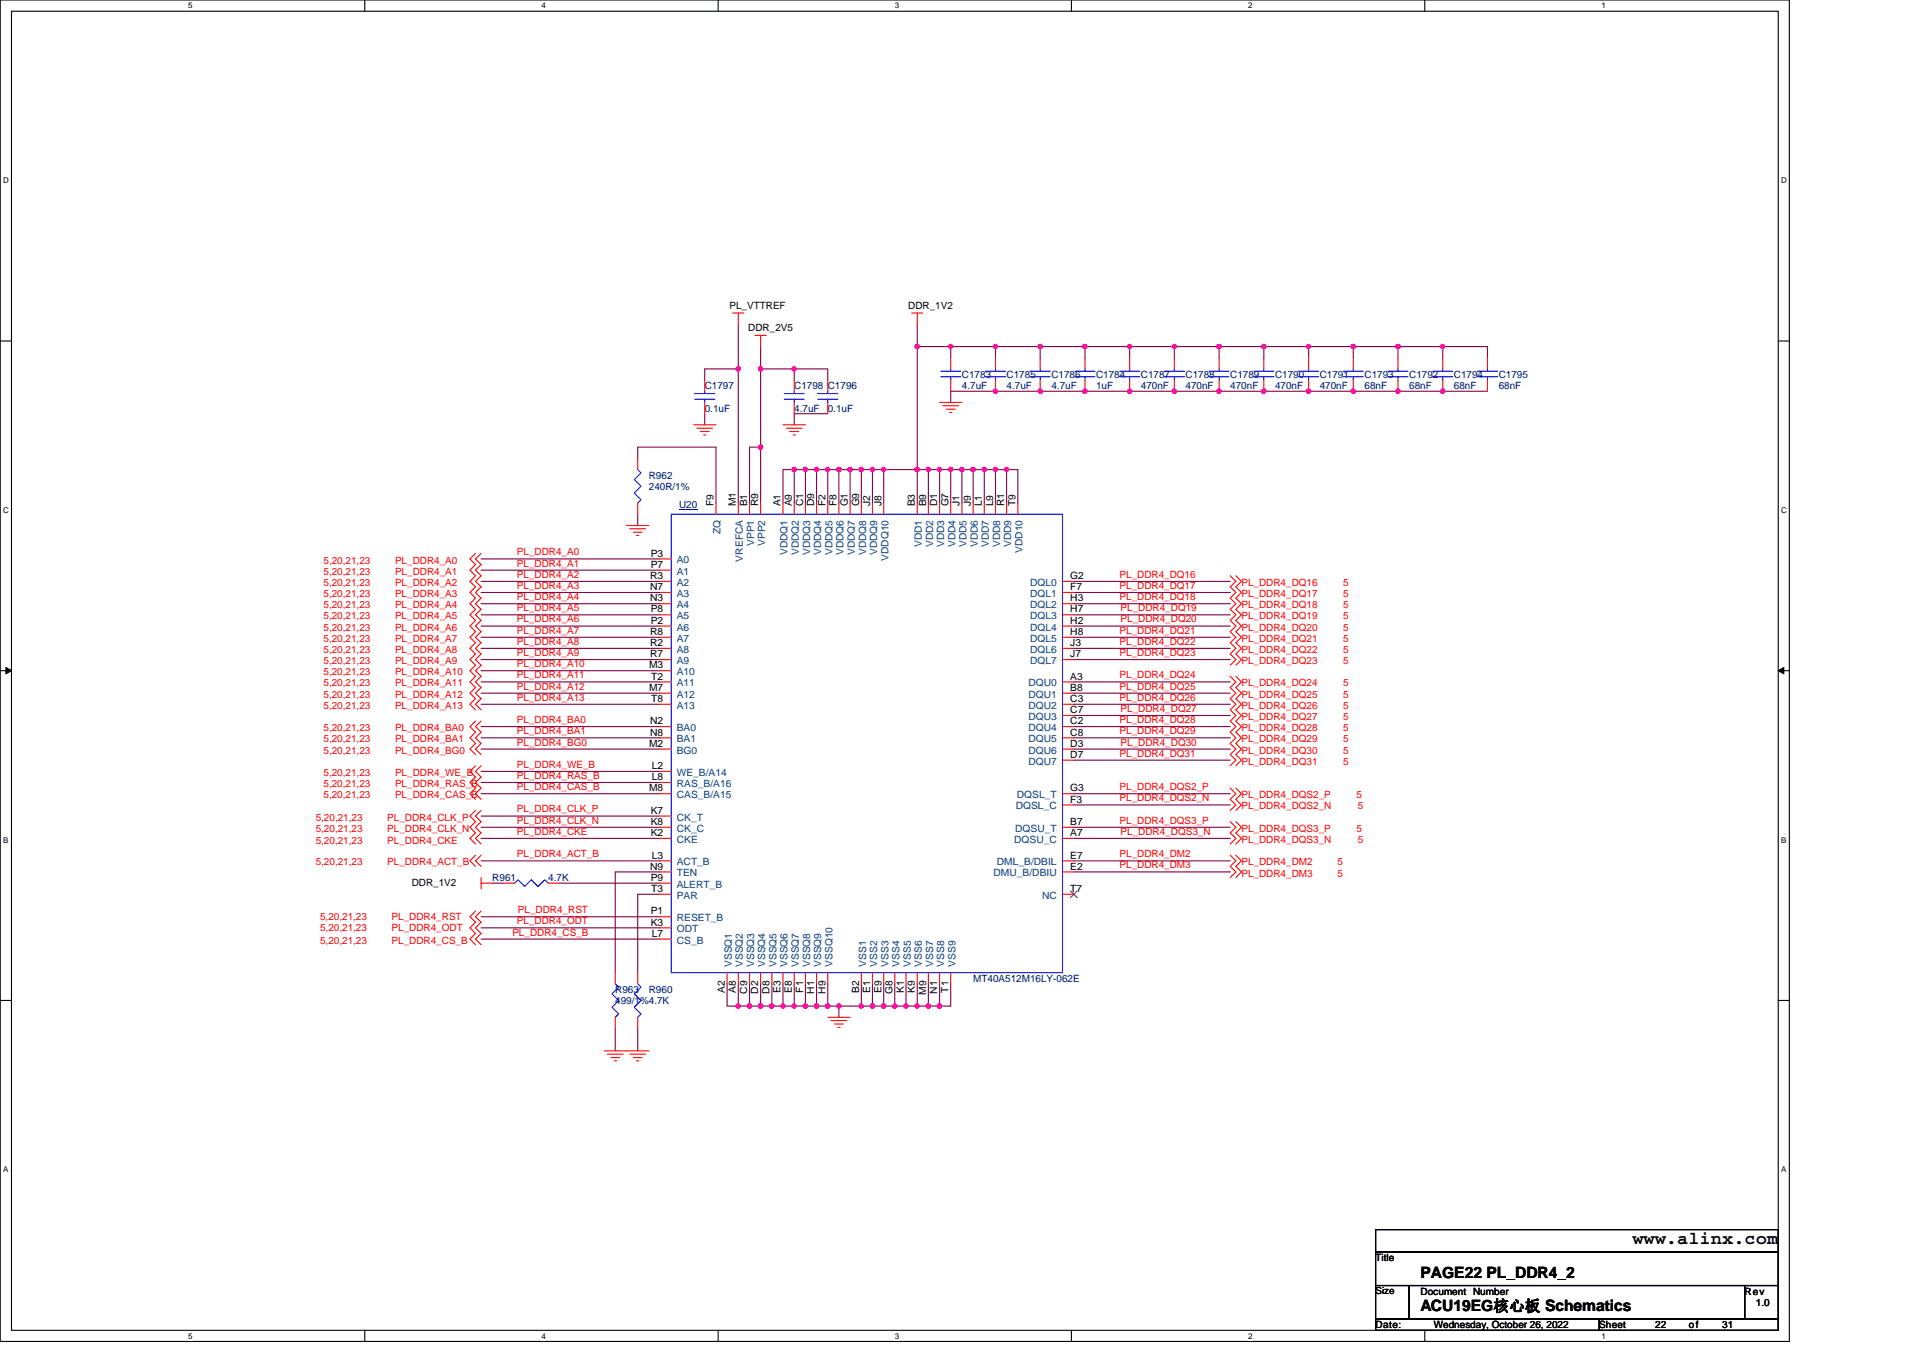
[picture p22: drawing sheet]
<svg xmlns="http://www.w3.org/2000/svg" width="297mm" height="210mm" viewBox="0 0 297 210" stroke-linecap="round" stroke-linejoin="round" font-family="sans-serif">
<defs><g id="words">
<text font-size="2.8" x="252.2" y="192.3">www.alinx.com</text>
<g font-size="2.4">
<text x="219.4" y="197.4">PAGE22 PL_DDR4_2</text>
<text x="219.4" y="202.6">ACU19EG核心板 Schematics</text>
</g>
<g font-size="1.5">
<text x="112.7" y="47.7">PL_VTTREF</text>
<text x="140.3" y="47.7">DDR_1V2</text>
<text x="115.6" y="51.1">DDR_2V5</text>
<text x="110.2" y="78.3" transform="rotate(-90 110.2 78.3)">F9</text>
<text x="113.7" y="78.3" transform="rotate(-90 113.7 78.3)">M1</text>
<text x="115.4" y="78.3" transform="rotate(-90 115.4 78.3)">B1</text>
<text x="117.1" y="78.3" transform="rotate(-90 117.1 78.3)">R9</text>
<text x="120.6" y="78.3" transform="rotate(-90 120.6 78.3)">A1</text>
<text x="122.3" y="78.3" transform="rotate(-90 122.3 78.3)">A9</text>
<text x="124.1" y="78.3" transform="rotate(-90 124.1 78.3)">C1</text>
<text x="125.8" y="78.3" transform="rotate(-90 125.8 78.3)">D9</text>
<text x="127.5" y="78.3" transform="rotate(-90 127.5 78.3)">F2</text>
<text x="129.2" y="78.3" transform="rotate(-90 129.2 78.3)">F8</text>
<text x="131" y="78.3" transform="rotate(-90 131 78.3)">G1</text>
<text x="132.7" y="78.3" transform="rotate(-90 132.7 78.3)">G9</text>
<text x="134.4" y="78.3" transform="rotate(-90 134.4 78.3)">J2</text>
<text x="136.1" y="78.3" transform="rotate(-90 136.1 78.3)">J8</text>
<text x="141.3" y="78.3" transform="rotate(-90 141.3 78.3)">B3</text>
<text x="143" y="78.3" transform="rotate(-90 143 78.3)">B9</text>
<text x="144.8" y="78.3" transform="rotate(-90 144.8 78.3)">D1</text>
<text x="146.5" y="78.3" transform="rotate(-90 146.5 78.3)">G7</text>
<text x="148.2" y="78.3" transform="rotate(-90 148.2 78.3)">J1</text>
<text x="150" y="78.3" transform="rotate(-90 150 78.3)">J9</text>
<text x="151.7" y="78.3" transform="rotate(-90 151.7 78.3)">L1</text>
<text x="153.4" y="78.3" transform="rotate(-90 153.4 78.3)">L9</text>
<text x="155.1" y="78.3" transform="rotate(-90 155.1 78.3)">R1</text>
<text x="156.9" y="78.3" transform="rotate(-90 156.9 78.3)">T9</text>
<text x="100.4" y="89.5">R3</text>
<text x="100.5" y="86">P3</text>
<text x="100.5" y="87.7">P7</text>
<text x="165.3" y="89.5">G2</text>
<text x="100.4" y="91.2">N7</text>
<text x="100.4" y="92.9">N3</text>
<text x="100.5" y="94.6">P8</text>
<text x="165.3" y="91.2">F7</text>
<text x="165.3" y="92.9">H3</text>
<text x="165.3" y="94.6">H7</text>
<text x="100.4" y="98.1">R8</text>
<text x="100.4" y="99.8">R2</text>
<text x="100.4" y="101.6">R7</text>
<text x="100.5" y="96.4">P2</text>
<text x="165.3" y="96.4">H2</text>
<text x="165.3" y="98.1">H8</text>
<text x="165.3" y="99.8">J3</text>
<text x="165.3" y="101.6">J7</text>
<text x="100.3" y="103.3">M3</text>
<text x="100.3" y="106.7">M7</text>
<text x="100.6" y="105">T2</text>
<text x="165.3" y="105">A3</text>
<text x="165.3" y="106.7">B8</text>
<text x="100.4" y="111.9">N2</text>
<text x="100.4" y="113.6">N8</text>
<text x="100.6" y="108.5">T8</text>
<text x="165.3" y="108.5">C3</text>
<text x="165.3" y="110.2">C7</text>
<text x="165.3" y="111.9">C2</text>
<text x="165.3" y="113.6">C8</text>
<text x="100.3" y="115.4">M2</text>
<text x="100.7" y="118.8">L2</text>
<text x="165.3" y="115.4">D3</text>
<text x="165.3" y="117.1">D7</text>
<text x="100.3" y="122.3">M8</text>
<text x="100.5" y="125.7">K7</text>
<text x="100.7" y="120.5">L8</text>
<text x="165.3" y="124">F3</text>
<text x="165.3" y="122.3">G3</text>
<text x="100.5" y="127.5">K8</text>
<text x="100.5" y="129.2">K2</text>
<text x="165.3" y="127.5">B7</text>
<text x="165.3" y="129.2">A7</text>
<text x="63.6" y="136.8">DDR_1V2</text>
<text x="100.4" y="134.4">N9</text>
<text x="100.5" y="136.1">P9</text>
<text x="100.6" y="137.8">T3</text>
<text x="100.7" y="132.7">L3</text>
<text x="165.3" y="134.4">E2</text>
<text x="165.3" y="132.7">E7</text>
<text x="165.3" y="137.8">T7</text>
<text x="100.5" y="141.3">P1</text>
<text x="100.5" y="143">K3</text>
<text x="100.7" y="144.7">L7</text>
<text x="111.9" y="153.4" transform="rotate(-90 111.9 153.4)">A2</text>
<text x="113.7" y="153.4" transform="rotate(-90 113.7 153.4)">A8</text>
<text x="115.4" y="153.5" transform="rotate(-90 115.4 153.5)">C9</text>
<text x="117.1" y="153.5" transform="rotate(-90 117.1 153.5)">D2</text>
<text x="118.9" y="153.5" transform="rotate(-90 118.9 153.5)">D8</text>
<text x="120.6" y="153.4" transform="rotate(-90 120.6 153.4)">E3</text>
<text x="122.3" y="153.4" transform="rotate(-90 122.3 153.4)">E8</text>
<text x="124.1" y="153.4" transform="rotate(-90 124.1 153.4)">F1</text>
<text x="125.8" y="153.5" transform="rotate(-90 125.8 153.5)">H1</text>
<text x="127.5" y="153.5" transform="rotate(-90 127.5 153.5)">H9</text>
<text x="132.7" y="153.4" transform="rotate(-90 132.7 153.4)">B2</text>
<text x="134.4" y="153.4" transform="rotate(-90 134.4 153.4)">E1</text>
<text x="136.1" y="153.4" transform="rotate(-90 136.1 153.4)">E9</text>
<text x="137.9" y="153.6" transform="rotate(-90 137.9 153.6)">G8</text>
<text x="139.6" y="153.4" transform="rotate(-90 139.6 153.4)">K1</text>
<text x="141.3" y="153.4" transform="rotate(-90 141.3 153.4)">K9</text>
<text x="143" y="153.7" transform="rotate(-90 143 153.7)">M9</text>
<text x="144.8" y="153.5" transform="rotate(-90 144.8 153.5)">N1</text>
<text x="146.5" y="153.4" transform="rotate(-90 146.5 153.4)">T1</text>
<text x="212.5" y="194.9">Title</text>
<text x="212.5" y="200">Size</text>
<text x="219.4" y="200">Document Number</text>
<text x="269.5" y="200">Rev</text>
<text x="271.2" y="201.8">1.0</text>
<text x="212.5" y="205.2">Date:</text>
<text x="221.5" y="205.2">Wednesday, October 26, 2022</text>
<text x="247" y="205.2">Sheet</text>
<text x="255.7" y="205.2">22</text>
<text x="260.9" y="205.2">of</text>
<text x="266" y="205.2">31</text>
</g>
<g font-size="1.5" fill="#000080">
<text x="148.6" y="58.4">C1783</text>
<text x="155.5" y="58.4">C1785</text>
<text x="162.4" y="58.4">C1786</text>
<text x="169.3" y="58.4">C1784</text>
<text x="176.2" y="58.4">C1787</text>
<text x="183.1" y="58.4">C1788</text>
<text x="190" y="58.4">C1789</text>
<text x="197" y="58.4">C1790</text>
<text x="203.9" y="58.4">C1791</text>
<text x="210.8" y="58.4">C1793</text>
<text x="217.7" y="58.4">C1792</text>
<text x="224.6" y="58.4">C1794</text>
<text x="231.5" y="58.4">C1795</text>
<text x="108.9" y="60.1">C1797</text>
<text x="108.9" y="63.6">0.1uF</text>
<text x="122.7" y="60.1">C1798 C1796</text>
<text x="122.7" y="63.6">4.7uF</text>
<text x="127.9" y="63.6">0.1uF</text>
<text x="148.6" y="60.1">4.7uF</text>
<text x="155.5" y="60.1">4.7uF</text>
<text x="162.4" y="60.1">4.7uF</text>
<text x="169.3" y="60.1">1uF</text>
<text x="176.2" y="60.1">470nF</text>
<text x="183.1" y="60.1">470nF</text>
<text x="190" y="60.1">470nF</text>
<text x="197" y="60.1">470nF</text>
<text x="203.9" y="60.1">470nF</text>
<text x="210.8" y="60.1">68nF</text>
<text x="217.7" y="60.1">68nF</text>
<text x="224.6" y="60.1">68nF</text>
<text x="231.5" y="60.1">68nF</text>
<text x="100.2" y="74">R962</text>
<text x="100.2" y="75.7">240R/1%</text>
<text x="104.9" y="78.4">U20</text>
<text x="76" y="136.1">R961</text>
<text x="84.7" y="136.1">4.7K</text>
<text x="95" y="153.4">R963</text>
<text x="95" y="155.1">499/1%4.7K</text>
<text x="100.2" y="153.4">R960</text>
<text x="150.3" y="151.7">MT40A512M16LY-062E</text>
</g>
<g font-size="1.5" fill="#004080">
<text x="111.3" y="82.5" transform="rotate(-90 111.3 82.5)">ZQ</text>
<text x="104.5" y="87.1">A0</text>
<text x="104.5" y="88.8">A1</text>
<text x="114.8" y="86.8" transform="rotate(-90 114.8 86.8)">VREFCA</text>
<text x="116.5" y="84.4" transform="rotate(-90 116.5 84.4)">VPP1</text>
<text x="118.2" y="84.4" transform="rotate(-90 118.2 84.4)">VPP2</text>
<text x="121.7" y="85.8" transform="rotate(-90 121.7 85.8)">VDDQ1</text>
<text x="123.4" y="85.8" transform="rotate(-90 123.4 85.8)">VDDQ2</text>
<text x="125.1" y="85.8" transform="rotate(-90 125.1 85.8)">VDDQ3</text>
<text x="126.8" y="85.8" transform="rotate(-90 126.8 85.8)">VDDQ4</text>
<text x="128.6" y="85.8" transform="rotate(-90 128.6 85.8)">VDDQ5</text>
<text x="130.3" y="85.8" transform="rotate(-90 130.3 85.8)">VDDQ6</text>
<text x="132" y="85.8" transform="rotate(-90 132 85.8)">VDDQ7</text>
<text x="133.8" y="85.8" transform="rotate(-90 133.8 85.8)">VDDQ8</text>
<text x="135.5" y="85.8" transform="rotate(-90 135.5 85.8)">VDDQ9</text>
<text x="137.2" y="86.7" transform="rotate(-90 137.2 86.7)">VDDQ10</text>
<text x="142.4" y="84.6" transform="rotate(-90 142.4 84.6)">VDD1</text>
<text x="144.1" y="84.6" transform="rotate(-90 144.1 84.6)">VDD2</text>
<text x="145.9" y="84.6" transform="rotate(-90 145.9 84.6)">VDD3</text>
<text x="147.6" y="84.6" transform="rotate(-90 147.6 84.6)">VDD4</text>
<text x="149.3" y="84.6" transform="rotate(-90 149.3 84.6)">VDD5</text>
<text x="151" y="84.6" transform="rotate(-90 151 84.6)">VDD6</text>
<text x="152.8" y="84.6" transform="rotate(-90 152.8 84.6)">VDD7</text>
<text x="154.5" y="84.6" transform="rotate(-90 154.5 84.6)">VDD8</text>
<text x="156.2" y="84.6" transform="rotate(-90 156.2 84.6)">VDD9</text>
<text x="157.9" y="85.4" transform="rotate(-90 157.9 85.4)">VDD10</text>
<text x="104.5" y="90.5">A2</text>
<text x="104.5" y="92.2">A3</text>
<text x="104.5" y="94">A4</text>
<text x="104.5" y="95.7">A5</text>
<text x="159.1" y="90.5">DQL0</text>
<text x="159.1" y="92.2">DQL1</text>
<text x="159.1" y="94">DQL2</text>
<text x="159.1" y="95.7">DQL3</text>
<text x="104.5" y="97.4">A6</text>
<text x="104.5" y="99.2">A7</text>
<text x="104.5" y="100.9">A8</text>
<text x="159.1" y="97.4">DQL4</text>
<text x="159.1" y="99.2">DQL5</text>
<text x="159.1" y="100.9">DQL6</text>
<text x="104.5" y="102.6">A9</text>
<text x="104.5" y="104.3">A10</text>
<text x="104.5" y="106.1">A11</text>
<text x="104.5" y="107.8">A12</text>
<text x="158.9" y="106.1">DQU0</text>
<text x="158.9" y="107.8">DQU1</text>
<text x="159.1" y="102.6">DQL7</text>
<text x="104.5" y="109.5">A13</text>
<text x="104.5" y="113">BA0</text>
<text x="158.9" y="109.5">DQU2</text>
<text x="158.9" y="111.3">DQU3</text>
<text x="158.9" y="113">DQU4</text>
<text x="104.5" y="114.7">BA1</text>
<text x="104.5" y="116.4">BG0</text>
<text x="104.5" y="119.9">WE_B/A14</text>
<text x="158.9" y="114.7">DQU5</text>
<text x="158.9" y="116.4">DQU6</text>
<text x="158.9" y="118.2">DQU7</text>
<text x="104.5" y="121.6">RAS_B/A16</text>
<text x="104.5" y="123.3">CAS_B/A15</text>
<text x="156.9" y="125.1">DQSL_C</text>
<text x="157.1" y="123.3">DQSL_T</text>
<text x="104.5" y="126.8">CK_T</text>
<text x="104.5" y="128.5">CK_C</text>
<text x="104.5" y="130.2">CKE</text>
<text x="156.7" y="130.2">DQSU_C</text>
<text x="156.8" y="128.5">DQSU_T</text>
<text x="104.5" y="133.7">ACT_B</text>
<text x="104.5" y="135.4">TEN</text>
<text x="104.5" y="137.2">ALERT_B</text>
<text x="153.5" y="135.4">DMU_B/DBIU</text>
<text x="154" y="133.7">DML_B/DBIL</text>
<text x="104.5" y="138.9">PAR</text>
<text x="104.5" y="142.3">RESET_B</text>
<text x="161" y="138.9">NC</text>
<text x="104.5" y="144.1">ODT</text>
<text x="104.5" y="145.8">CS_B</text>
<text x="113" y="149.4" transform="rotate(-90 113 149.4)">VSSQ1</text>
<text x="114.8" y="149.4" transform="rotate(-90 114.8 149.4)">VSSQ2</text>
<text x="116.5" y="149.4" transform="rotate(-90 116.5 149.4)">VSSQ3</text>
<text x="118.2" y="149.4" transform="rotate(-90 118.2 149.4)">VSSQ4</text>
<text x="119.9" y="149.4" transform="rotate(-90 119.9 149.4)">VSSQ5</text>
<text x="121.7" y="149.4" transform="rotate(-90 121.7 149.4)">VSSQ6</text>
<text x="123.4" y="149.4" transform="rotate(-90 123.4 149.4)">VSSQ7</text>
<text x="125.1" y="149.4" transform="rotate(-90 125.1 149.4)">VSSQ8</text>
<text x="126.8" y="149.4" transform="rotate(-90 126.8 149.4)">VSSQ9</text>
<text x="128.6" y="149.4" transform="rotate(-90 128.6 149.4)">VSSQ10</text>
<text x="133.8" y="149.4" transform="rotate(-90 133.8 149.4)">VSS1</text>
<text x="135.5" y="149.4" transform="rotate(-90 135.5 149.4)">VSS2</text>
<text x="137.2" y="149.4" transform="rotate(-90 137.2 149.4)">VSS3</text>
<text x="138.9" y="149.4" transform="rotate(-90 138.9 149.4)">VSS4</text>
<text x="140.7" y="149.4" transform="rotate(-90 140.7 149.4)">VSS5</text>
<text x="142.4" y="149.4" transform="rotate(-90 142.4 149.4)">VSS6</text>
<text x="144.1" y="149.4" transform="rotate(-90 144.1 149.4)">VSS7</text>
<text x="145.9" y="149.4" transform="rotate(-90 145.9 149.4)">VSS8</text>
<text x="147.6" y="149.4" transform="rotate(-90 147.6 149.4)">VSS9</text>
</g>
<g font-size="1.5" fill="#f00">
<text x="50" y="88.8">5,20,21,23</text>
<text x="50" y="87.1">5,20,21,23</text>
<text x="61" y="88.8">PL_DDR4_A1</text>
<text x="61" y="87.1">PL_DDR4_A0</text>
<text x="79.8" y="89.3">PL_DDR4_A2</text>
<text x="79.8" y="87.5">PL_DDR4_A1</text>
<text x="79.8" y="85.8">PL_DDR4_A0</text>
<text x="172.9" y="89.3">PL_DDR4_DQ16</text>
<text x="50" y="92.3">5,20,21,23</text>
<text x="50" y="90.5">5,20,21,23</text>
<text x="50" y="95.7">5,20,21,23</text>
<text x="50" y="94">5,20,21,23</text>
<text x="61" y="92.3">PL_DDR4_A3</text>
<text x="61" y="90.5">PL_DDR4_A2</text>
<text x="61" y="95.7">PL_DDR4_A5</text>
<text x="61" y="94">PL_DDR4_A4</text>
<text x="79.8" y="91">PL_DDR4_A3</text>
<text x="79.8" y="94.4">PL_DDR4_A5</text>
<text x="79.8" y="92.7">PL_DDR4_A4</text>
<text x="172.9" y="91">PL_DDR4_DQ17</text>
<text x="172.9" y="92.7">PL_DDR4_DQ18</text>
<text x="173.1" y="94.4">PL_DDR4_DQ19</text>
<text x="191.8" y="90.5">PL_DDR4_DQ16</text>
<text x="191.8" y="92.3">PL_DDR4_DQ17</text>
<text x="191.8" y="94">PL_DDR4_DQ18</text>
<text x="191.8" y="95.7">PL_DDR4_DQ19</text>
<text x="207.5" y="90.5">5</text>
<text x="207.5" y="92.3">5</text>
<text x="207.5" y="94">5</text>
<text x="207.5" y="95.7">5</text>
<text x="50" y="100.9">5,20,21,23</text>
<text x="50" y="99.2">5,20,21,23</text>
<text x="50" y="97.4">5,20,21,23</text>
<text x="61" y="100.9">PL_DDR4_A8</text>
<text x="61" y="99.2">PL_DDR4_A7</text>
<text x="61" y="97.4">PL_DDR4_A6</text>
<text x="79.8" y="99.6">PL_DDR4_A8</text>
<text x="79.8" y="97.9">PL_DDR4_A7</text>
<text x="79.8" y="96.2">PL_DDR4_A6</text>
<text x="79.8" y="101.4">PL_DDR4_A9</text>
<text x="172.9" y="97.9">PL_DDR4_DQ21</text>
<text x="172.9" y="99.6">PL_DDR4_DQ22</text>
<text x="172.9" y="101.4">PL_DDR4_DQ23</text>
<text x="173.1" y="96.2">PL_DDR4_DQ20</text>
<text x="191.8" y="97.4">PL_DDR4_DQ20</text>
<text x="191.8" y="99.2">PL_DDR4_DQ21</text>
<text x="191.8" y="100.9">PL_DDR4_DQ22</text>
<text x="207.5" y="97.4">5</text>
<text x="207.5" y="99.2">5</text>
<text x="207.5" y="100.9">5</text>
<text x="50" y="107.8">5,20,21,23</text>
<text x="50" y="106.1">5,20,21,23</text>
<text x="50" y="104.4">5,20,21,23</text>
<text x="50" y="102.6">5,20,21,23</text>
<text x="61" y="107.8">PL_DDR4_A12</text>
<text x="61" y="106.1">PL_DDR4_A11</text>
<text x="61" y="104.4">PL_DDR4_A10</text>
<text x="61" y="102.6">PL_DDR4_A9</text>
<text x="79.8" y="106.6">PL_DDR4_A12</text>
<text x="79.8" y="104.8">PL_DDR4_A11</text>
<text x="79.8" y="103.1">PL_DDR4_A10</text>
<text x="172.9" y="104.8">PL_DDR4_DQ24</text>
<text x="172.9" y="106.6">PL_DDR4_DQ25</text>
<text x="191.8" y="102.6">PL_DDR4_DQ23</text>
<text x="191.8" y="106.1">PL_DDR4_DQ24</text>
<text x="191.8" y="107.8">PL_DDR4_DQ25</text>
<text x="207.5" y="102.6">5</text>
<text x="207.5" y="106.1">5</text>
<text x="207.5" y="107.8">5</text>
<text x="50" y="109.5">5,20,21,23</text>
<text x="50" y="113">5,20,21,23</text>
<text x="61" y="109.5">PL_DDR4_A13</text>
<text x="61" y="113">PL_DDR4_BA0</text>
<text x="79.8" y="108.3">PL_DDR4_A13</text>
<text x="79.8" y="111.7">PL_DDR4_BA0</text>
<text x="79.8" y="113.5">PL_DDR4_BA1</text>
<text x="172.9" y="108.3">PL_DDR4_DQ26</text>
<text x="172.9" y="111.7">PL_DDR4_DQ28</text>
<text x="172.9" y="113.5">PL_DDR4_DQ29</text>
<text x="173.1" y="110">PL_DDR4_DQ27</text>
<text x="191.8" y="109.5">PL_DDR4_DQ26</text>
<text x="191.8" y="111.3">PL_DDR4_DQ27</text>
<text x="191.8" y="113">PL_DDR4_DQ28</text>
<text x="207.5" y="109.5">5</text>
<text x="207.5" y="111.3">5</text>
<text x="207.5" y="113">5</text>
<text x="50" y="114.7">5,20,21,23</text>
<text x="50" y="116.4">5,20,21,23</text>
<text x="50" y="119.9">5,20,21,23</text>
<text x="61" y="114.7">PL_DDR4_BA1</text>
<text x="61" y="116.4">PL_DDR4_BG0</text>
<text x="61" y="119.9">PL_DDR4_WE_B</text>
<text x="79.8" y="115.2">PL_DDR4_BG0</text>
<text x="79.8" y="118.6">PL_DDR4_WE_B</text>
<text x="172.9" y="116.9">PL_DDR4_DQ31</text>
<text x="173.1" y="115.2">PL_DDR4_DQ30</text>
<text x="191.8" y="114.7">PL_DDR4_DQ29</text>
<text x="191.8" y="116.4">PL_DDR4_DQ30</text>
<text x="191.8" y="118.2">PL_DDR4_DQ31</text>
<text x="207.5" y="114.7">5</text>
<text x="207.5" y="116.4">5</text>
<text x="207.5" y="118.2">5</text>
<text x="50" y="121.6">5,20,21,23</text>
<text x="50" y="123.3">5,20,21,23</text>
<text x="61" y="121.6">PL_DDR4_RAS_B</text>
<text x="61" y="123.3">PL_DDR4_CAS_B</text>
<text x="79.8" y="120.4">PL_DDR4_RAS_B</text>
<text x="79.8" y="122.1">PL_DDR4_CAS_B</text>
<text x="79.8" y="125.5">PL_DDR4_CLK_P</text>
<text x="172.9" y="122.1">PL_DDR4_DQS2_P</text>
<text x="172.9" y="123.8">PL_DDR4_DQS2_N</text>
<text x="191.8" y="123.3">PL_DDR4_DQS2_P</text>
<text x="191.8" y="125.1">PL_DDR4_DQS2_N</text>
<text x="209.5" y="123.3">5</text>
<text x="209.7" y="125.1">5</text>
<text x="48.8" y="126.8">5,20,21,23</text>
<text x="48.8" y="128.5">5,20,21,23</text>
<text x="48.8" y="130.4">5,20,21,23</text>
<text x="59.8" y="126.8">PL_DDR4_CLK_P</text>
<text x="59.8" y="128.5">PL_DDR4_CLK_N</text>
<text x="59.8" y="130.4">PL_DDR4_CKE</text>
<text x="79.8" y="127.3">PL_DDR4_CLK_N</text>
<text x="79.8" y="129">PL_DDR4_CKE</text>
<text x="172.9" y="127.3">PL_DDR4_DQS3_P</text>
<text x="173.1" y="129">PL_DDR4_DQS3_N</text>
<text x="191.8" y="128.5">PL_DDR4_DQS3_P</text>
<text x="191.8" y="130.3">PL_DDR4_DQS3_N</text>
<text x="209.5" y="128.5">5</text>
<text x="209.7" y="130.3">5</text>
<text x="48.8" y="133.7">5,20,21,23</text>
<text x="59.8" y="133.7">PL_DDR4_ACT_B</text>
<text x="79.8" y="132.5">PL_DDR4_ACT_B</text>
<text x="172.9" y="132.5">PL_DDR4_DM2</text>
<text x="172.9" y="134.2">PL_DDR4_DM3</text>
<text x="191.8" y="133.7">PL_DDR4_DM2</text>
<text x="191.8" y="135.4">PL_DDR4_DM3</text>
<text x="206.6" y="133.7">5</text>
<text x="206.6" y="135.4">5</text>
<text x="49.4" y="142.2">5,20,21,23</text>
<text x="49.4" y="143.9">5,20,21,23</text>
<text x="60.5" y="142.2">PL_DDR4_RST</text>
<text x="60.5" y="143.9">PL_DDR4_ODT</text>
<text x="79.8" y="142.8">PL_DDR4_ODT</text>
<text x="80" y="141.1">PL_DDR4_RST</text>
<text x="49.4" y="145.8">5,20,21,23</text>
<text x="60.5" y="145.8">PL_DDR4_CS_B</text>
<text x="79.1" y="144.5">PL_DDR4_CS_B</text>
</g>
<g font-size="1.2">
<text x="29.1" y="1.3">5</text>
<text x="83.6" y="1.3">4</text>
<text x="138.2" y="1.3">3</text>
<text x="192.8" y="1.3">2</text>
<text x="247.4" y="1.3">1</text>
<text x=".5" y="28.3">D</text>
<text x="275.1" y="28.3">D</text>
<text x=".5" y="79.2">C</text>
<text x="275.1" y="79.2">C</text>
<text x=".5" y="130.2">B</text>
<text x="275.1" y="130.2">B</text>
<text x=".5" y="181.1">A</text>
<text x="275.1" y="181.1">A</text>
<text x="29.1" y="206.8">5</text>
<text x="83.6" y="206.8">4</text>
<text x="138.2" y="206.8">3</text>
<text x="192.8" y="206.8">2</text>
<text x="247.4" y="206.8">1</text>
</g>
</g></defs>
<path d="M0 0h276.4v207.3h-276.4zM1.8 1.7h272.9v203.8h-272.9z" fill="none" stroke="#000" stroke-width=".17"/>
<g fill="#fff">
<path d="M29.1 .2h.6v1.4h-.6z"/>
<path d="M29.1 205.7h.6v1.4h-.6z"/>
</g>
<path d="M56.3 0v1.7M56.3 205.5v1.8" fill="none" stroke="#000" stroke-width=".17"/>
<g fill="#fff">
<path d="M83.6 .2h.7v1.4h-.7z"/>
<path d="M83.6 205.7h.7v1.4h-.7z"/>
</g>
<path d="M110.9 0v1.7M110.9 205.5v1.8" fill="none" stroke="#000" stroke-width=".17"/>
<g fill="#fff">
<path d="M138.2 .2h.7v1.4h-.7z"/>
<path d="M138.2 205.7h.7v1.4h-.7z"/>
</g>
<path d="M165.5 0v1.7M165.5 205.5v1.8" fill="none" stroke="#000" stroke-width=".17"/>
<g fill="#fff">
<path d="M192.8 .2h.6v1.4h-.6z"/>
<path d="M192.8 205.7h.6v1.4h-.6z"/>
</g>
<path d="M220.1 0v1.7M220.1 205.5v1.8" fill="none" stroke="#000" stroke-width=".17"/>
<g fill="#fff">
<path d="M247.4 .2h.6v1.4h-.6z"/>
<path d="M247.4 205.7h.6v1.4h-.6z"/>
<path d="M.5 27.2h.8v1.4h-.8z"/>
<path d="M275.1 27.2h.9v1.4h-.9z"/>
<path d="M.5 78.1h.8v1.4h-.8z"/>
<path d="M275.1 78.1h.9v1.4h-.9z"/>
</g>
<path d="M0 52.7h1.8M274.7 52.7h1.7" fill="none" stroke="#000" stroke-width=".17"/>
<g fill="#fff">
<path d="M.5 129.1h.8v1.4h-.8z"/>
<path d="M275.1 129.1h.8v1.4h-.8z"/>
</g>
<path d="M0 103.6h1.8M274.7 103.6h1.7" fill="none" stroke="#000" stroke-width=".17"/>
<path d="M.9 103.1l.9 .5-.9 .5zM274.7 103.6l.8-.5v1z" fill="#000" stroke="#000" stroke-width=".15"/>
<g fill="#fff">
<path d="M.5 180h.8v1.4h-.8z"/>
<path d="M275.1 180h.8v1.4h-.8z"/>
</g>
<path d="M0 154.6h1.8M274.7 154.6h1.7M212.5 190h62.2v3.5h-62.2zM212.5 193.5h62.2v5.1h-62.2zM212.5 198.6h5.2v5.2h-5.2zM217.7 198.6h51.8v5.2h-51.8zM269.5 198.6h5.2v5.2h-5.2zM212.5 203.8h34.5v1.7h-34.5zM247 203.8h27.7v1.7h-27.7z" fill="none" stroke="#000" stroke-width=".17"/>
<g fill="none" stroke="#800040" stroke-width=".17">
<path d="M114 57h-5.1v1.7M114 57v20.7M114 50.1v6.9M117.5 53.6v3.4M117.5 57v12.1M117.5 57h5.2M122.7 57v1.7M122.7 57h5.2v1.7M141.7 50.1v3.5M141.7 53.6v19h-5.2v5.1M141.7 53.6h5.2v1.7M146.9 53.6h6.9v1.7"/>
<path d="M153.8 53.6h6.9v1.7M160.7 53.6h6.9v1.7M167.6 53.6h6.9v1.7M174.5 53.6h6.9v1.7M181.4 53.6h6.9M188.3 53.6h6.9M188.3 53.6v1.7M195.2 53.6v1.7M195.2 53.6h6.9v1.7M202.1 53.6h6.9v1.7M209 53.6h6.9M215.9 53.6h7"/>
<path d="M215.9 53.6v1.7M222.9 53.6h6.9v1.7M222.9 53.6v1.7M98.5 70.8v-1.7h12.1v8.6M98.5 79.5v1.7M108.9 63.9v1.7M117.5 69.1h-1.7v8.6M117.5 69.1v8.6M122.7 72.6h1.7v5.1M122.7 72.6h-1.8v5.1M122.7 72.6v5.1M124.4 72.6h1.7v5.1"/>
<path d="M126.1 72.6h1.8M127.9 63.9h-5.2v1.7M129.6 72.6h-1.7v5.1M131.3 72.6h-1.7v5.1M133.1 72.6h-1.8v5.1M134.8 72.6v5.1M134.8 72.6h1.7M134.8 72.6h-1.7v5.1M143.4 72.6h-1.7v5.1M145.1 72.6h-1.7v5.1M146.9 72.6v5.1M146.9 72.6h1.7"/>
<path d="M146.9 72.6h-1.8v5.1M148.6 72.6v5.1M148.6 72.6h1.7M150.3 72.6h1.7M150.3 72.6v5.1M152 72.6v5.1M152 72.6h1.8M153.8 72.6v5.1M153.8 72.6h1.7M155.5 72.6h1.7v5.1M155.5 72.6v5.1M229.8 60.5h-82.9v1.7"/>
<path d="M74.3 91.5h27.7M74.3 89.8h27.7M74.3 88.1h27.7M74.3 86.4h27.7M74.3 98.5h27.7M74.3 96.7h27.7M74.3 95h27.7M74.3 93.3h27.7M165.9 89.8h24.1M165.9 91.5h24.1M165.9 93.3h24.1M165.9 95h24.1"/>
<path d="M165.9 96.7h24.1M165.9 98.5h24.1M74.3 100.2h27.7M74.3 108.8h27.7M74.3 107.1h27.7M74.3 105.4h27.7M74.3 103.6h27.7M74.3 101.9h27.7M74.3 112.3h27.7M74.3 114h27.7M74.3 115.7h27.7M74.3 119.2h27.7"/>
<path d="M165.9 100.2h24.1M165.9 101.9h24.1M165.9 105.4h24.1M165.9 107.1h24.1M165.9 108.8h24.1M165.9 110.6h24.1M165.9 112.3h24.1M165.9 114h24.1M165.9 115.7h24.1M165.9 117.5h24.1M74.3 120.9h27.7M74.3 122.6h27.7"/>
<path d="M74.3 126.1h27.7M74.3 127.8h27.7M74.3 129.5h27.7M74.3 133h27.7M76 136.5h1.8M86.4 136.5h15.6M102 138.2h-3.5v12.1M102 134.7h-7v15.6M165.9 122.6h24.1M165.9 124.4h24.1M165.9 127.8h24.1M165.9 129.5h24.1"/>
<path d="M165.9 133h24.1M165.9 134.7h24.1M74.3 143.4h27.7M74.3 145.1h27.7M74.3 141.6h27.7M95 158.9v3.5M98.5 158.9v3.5M112.3 152v3.4h1.7M114 152v3.4M114 155.4h1.8M115.8 155.4h1.7M115.8 152v3.4"/>
<path d="M117.5 152v3.4M117.5 155.4h1.7M119.2 155.4h1.7M119.2 152v3.4M120.9 152v3.4M120.9 155.4h1.8M122.7 155.4h1.7M122.7 152v3.4M124.4 152v3.4M124.4 155.4h1.7M126.1 155.4h1.8M126.1 152v3.4"/>
<path d="M127.9 152v3.4M127.9 155.4h1.7M129.6 155.4h3.5M129.6 155.4v1.8M133.1 155.4h1.7M133.1 152v3.4M134.8 152v3.4M134.8 155.4h3.4M136.5 152v3.4M138.2 152v3.4M138.2 155.4h1.8M140 152v3.4"/>
<path d="M140 155.4h1.7M141.7 155.4h1.7M141.7 152v3.4M143.4 152v3.4M143.4 155.4h1.7M145.1 152v3.4M146.9 152v3.4h-1.8"/>
</g>
<g fill="#f0f" stroke="#f0f" stroke-width=".17">
<circle cx="122.7" cy="57" r=".34"/>
<circle cx="117.5" cy="57" r=".34"/>
<circle cx="122.7" cy="72.5" r=".34"/>
<circle cx="126.1" cy="72.5" r=".34"/>
<circle cx="127.8" cy="72.5" r=".34"/>
<circle cx="124.4" cy="72.5" r=".34"/>
<circle cx="129.6" cy="72.5" r=".34"/>
<circle cx="131.3" cy="72.5" r=".34"/>
<circle cx="133" cy="72.5" r=".34"/>
<circle cx="134.8" cy="72.5" r=".34"/>
<circle cx="136.5" cy="72.5" r=".34"/>
<circle cx="141.7" cy="72.5" r=".34"/>
<circle cx="143.4" cy="72.5" r=".34"/>
<circle cx="145.1" cy="72.5" r=".34"/>
<circle cx="146.9" cy="72.5" r=".34"/>
<circle cx="148.6" cy="72.5" r=".34"/>
<circle cx="150.3" cy="72.5" r=".34"/>
<circle cx="155.5" cy="72.5" r=".34"/>
<circle cx="152" cy="72.5" r=".34"/>
<circle cx="153.8" cy="72.5" r=".34"/>
<circle cx="141.7" cy="53.5" r=".33"/>
<circle cx="160.7" cy="60.4" r=".34"/>
<circle cx="153.8" cy="60.4" r=".34"/>
<circle cx="174.5" cy="60.4" r=".34"/>
<circle cx="167.6" cy="60.4" r=".34"/>
<circle cx="160.7" cy="53.5" r=".33"/>
<circle cx="153.8" cy="53.5" r=".33"/>
<circle cx="146.9" cy="53.5" r=".33"/>
<circle cx="174.5" cy="53.5" r=".33"/>
<circle cx="167.6" cy="53.5" r=".33"/>
<circle cx="181.4" cy="53.5" r=".33"/>
<circle cx="188.3" cy="53.5" r=".33"/>
<circle cx="195.2" cy="53.5" r=".33"/>
<circle cx="195.2" cy="60.4" r=".34"/>
<circle cx="188.3" cy="60.4" r=".34"/>
<circle cx="181.4" cy="60.4" r=".34"/>
<circle cx="209" cy="53.5" r=".33"/>
<circle cx="202.1" cy="53.5" r=".33"/>
<circle cx="215.9" cy="53.5" r=".33"/>
<circle cx="222.8" cy="53.5" r=".33"/>
<circle cx="209" cy="60.4" r=".34"/>
<circle cx="202.1" cy="60.4" r=".34"/>
<circle cx="222.8" cy="60.4" r=".34"/>
<circle cx="215.9" cy="60.4" r=".34"/>
<circle cx="120.9" cy="155.4" r=".34"/>
<circle cx="126.1" cy="155.4" r=".34"/>
<circle cx="124.4" cy="155.4" r=".34"/>
<circle cx="122.7" cy="155.4" r=".34"/>
<circle cx="127.8" cy="155.4" r=".34"/>
<circle cx="139.9" cy="155.4" r=".34"/>
<circle cx="138.2" cy="155.4" r=".34"/>
<circle cx="141.7" cy="155.4" r=".34"/>
<circle cx="143.4" cy="155.4" r=".34"/>
<circle cx="145.1" cy="155.4" r=".34"/>
<circle cx="129.6" cy="155.4" r=".34"/>
<circle cx="136.5" cy="155.4" r=".34"/>
<circle cx="134.8" cy="155.4" r=".34"/>
<circle cx="133" cy="155.4" r=".34"/>
<circle cx="114" cy="155.4" r=".34"/>
<circle cx="117.5" cy="155.4" r=".34"/>
<circle cx="115.8" cy="155.4" r=".34"/>
<circle cx="119.2" cy="155.4" r=".34"/>
<circle cx="117.5" cy="69.1" r=".34"/>
<circle cx="114" cy="57" r=".34"/>
</g>
<g fill="none" stroke="#f00" stroke-width=".17">
<path d="M108.9 58.7v1.8M113.2 48.4h1.7M114 48.4v1.7M116.6 51.8h1.8M117.5 51.8v1.8M122.7 58.7v1.8M127.9 58.7v1.8M140.8 48.4h1.7M141.7 48.4v1.7M146.9 55.3v1.7M146.9 58.7v1.8M153.8 55.3v1.7"/>
<path d="M153.8 58.7v1.8M160.7 55.3v1.7M160.7 58.7v1.8M167.6 55.3v1.7M167.6 58.7v1.8M174.5 55.3v1.7M174.5 58.7v1.8M181.4 55.3v1.7M181.4 58.7v1.8M188.3 55.3v1.7M188.3 58.7v1.8M195.2 55.3v1.7"/>
<path d="M195.2 58.7v1.8M202.1 55.3v1.7M202.1 58.7v1.8M209 55.3v1.7M209 58.7v1.8M215.9 55.3v1.7M215.9 58.7v1.8M222.9 55.3v1.7M222.9 58.7v1.8M229.8 55.3v1.7M229.8 58.7v1.8M98.5 70.8v1.8"/>
<path d="M98.5 77.7v1.8M107.1 65.6h3.5M107.7 66.2h2.4M108.2 66.7h1.4M108.7 67.2h.3M108.9 62.2v1.7M110.6 77.7v1.8M114 77.7v1.8M115.8 77.7v1.8M117.5 77.7v1.8M120.9 65.6h3.5M120.9 77.7v1.8"/>
<path d="M121.5 66.2h2.4M122 66.7h1.4M122.5 67.2h.3M122.7 62.2v1.7M122.7 77.7v1.8M124.4 77.7v1.8M126.1 77.7v1.8M127.9 77.7v1.8M127.9 62.2v1.7M129.6 77.7v1.8M131.3 77.7v1.8M133.1 77.7v1.8"/>
<path d="M134.8 77.7v1.8M136.5 77.7v1.8M141.7 77.7v1.8M143.4 77.7v1.8M145.1 62.2h3.5M145.1 77.7v1.8M145.6 62.7h2.5M146.2 63.2h1.3M146.7 63.7h.3M146.9 77.7v1.8M148.6 77.7v1.8M150.3 77.7v1.8"/>
<path d="M152 77.7v1.8M153.8 77.7v1.8M155.5 77.7v1.8M157.2 77.7v1.8M73.4 85.5l-.8 .9 .8 .8-.8 .9 .8 .9-.8 .8 .8 .9-.8 .8 .8 .9-.8 .9 .8 .8-.8 .9 .8 .9-.8 .8 .8 .9-.8 .9 .8 .8-.8 .9 .8 .8-.8 .9 .8 .9-.8 .8 .8 .9-.8 .9 .8 .8-.8 .9 .8 .9-.8 .8 .8 .9M74.3 85.5l-.9 .9 .9 .8-.9 .9 .9 .9-.9 .8 .9 .9-.9 .8 .9 .9-.9 .9 .9 .8-.9 .9 .9 .9-.9 .8 .9 .9-.9 .9 .9 .8-.9 .9 .9 .8-.9 .9 .9 .9-.9 .8 .9 .9-.9 .9 .9 .8-.9 .9 .9 .9-.9 .8 .9 .9M96.8 81.2h3.4M97.3 81.7h2.4M97.8 82.2h1.4M98.3 82.7h.4M102 86.4h1.7M102 88.1h1.7"/>
<path d="M102 89.8h1.7M102 91.5h1.7M102 93.3h1.7M102 95h1.7M102 96.7h1.7M102 98.5h1.7M164.1 89.8h1.8M164.1 91.5h1.8M164.1 93.3h1.8M164.1 95h1.8M164.1 96.7h1.8M164.1 98.5h1.8"/>
<path d="M190 89l.9 .8-.9 .9 .9 .8-.9 .9 .9 .9-.9 .8 .9 .9-.9 .9 .9 .8-.9 .9 .9 .9-.9 .8 .9 .9-.9 .8 .9 .9-.9 .9M190.9 89l.9 .8-.9 .9 .9 .8-.9 .9 .9 .9-.9 .8 .9 .9-.9 .9 .9 .8-.9 .9 .9 .9-.9 .8 .9 .9-.9 .8 .9 .9-.9 .9M73.4 111.4l-.8 .9 .8 .8-.8 .9 .8 .9-.8 .8 .8 .9M73.4 118.3l-.8 .9 .8 .9-.8 .8 .8 .9-.8 .8 .8 .9M74.3 111.4l-.9 .9 .9 .8-.9 .9 .9 .9-.9 .8 .9 .9M74.3 118.3l-.9 .9 .9 .9-.9 .8 .9 .9-.9 .8 .9 .9M102 100.2h1.7M102 101.9h1.7M102 103.6h1.7M102 105.4h1.7M102 107.1h1.7M102 108.8h1.7"/>
<path d="M102 112.3h1.7M102 114h1.7M102 115.7h1.7M102 119.2h1.7M164.1 100.2h1.8M164.1 101.9h1.8M164.1 105.4h1.8M164.1 107.1h1.8M164.1 108.8h1.8M164.1 110.6h1.8M164.1 112.3h1.8M164.1 114h1.8"/>
<path d="M164.1 115.7h1.8M164.1 117.5h1.8M190 104.5l.9 .9-.9 .8 .9 .9-.9 .9 .9 .8-.9 .9 .9 .9-.9 .8 .9 .9-.9 .8 .9 .9-.9 .9 .9 .8-.9 .9 .9 .9-.9 .8M190.9 104.5l.9 .9-.9 .8 .9 .9-.9 .9 .9 .8-.9 .9 .9 .9-.9 .8 .9 .9-.9 .8 .9 .9-.9 .9 .9 .8-.9 .9 .9 .9-.9 .8M73.4 125.2l-.8 .9 .8 .9-.8 .8 .8 .9-.8 .8 .8 .9M73.4 132.1l-.8 .9 .8 .9M74.3 125.2l-.9 .9 .9 .9-.9 .8 .9 .9-.9 .8 .9 .9M74.3 132.1l-.9 .9 .9 .9M74.3 136.5h1.7M74.3 135.6v1.7M77.8 136.5h1.7M84.7 136.5h1.7"/>
<path d="M102 120.9h1.7M102 122.6h1.7M102 126.1h1.7M102 127.8h1.7M102 129.5h1.7M102 133h1.7M102 134.7h1.7M102 136.5h1.7M102 138.2h1.7M164.1 122.6h1.8M164.1 124.4h1.8M164.1 127.8h1.8"/>
<path d="M164.1 129.5h1.8M164.1 133h1.8M164.1 134.7h1.8M164.1 138.2h1.8M190 121.8l.9 .8-.9 .9 .9 .9-.9 .8M190 127l.9 .8-.9 .9 .9 .8-.9 .9M190 132.1l.9 .9-.9 .9 .9 .8-.9 .9M190.9 121.8l.9 .8-.9 .9 .9 .9-.9 .8M190.9 127l.9 .8-.9 .9 .9 .8-.9 .9M190.9 132.1l.9 .9-.9 .9 .9 .8-.9 .9M73.4 140.8l-.8 .8 .8 .9-.8 .9 .8 .8-.8 .9 .8 .9M74.3 140.8l-.9 .8 .9 .9-.9 .9 .9 .8-.9 .9 .9 .9"/>
<path d="M95 150.3v1.7M95 157.2v1.7M98.5 150.3v1.7M98.5 157.2v1.7M102 141.6h1.7M102 143.4h1.7M102 145.1h1.7M112.3 150.3v1.7M114 150.3v1.7M115.8 150.3v1.7M117.5 150.3v1.7M119.2 150.3v1.7"/>
<path d="M120.9 150.3v1.7M122.7 150.3v1.7M124.4 150.3v1.7M126.1 150.3v1.7M127.9 157.2h3.4M127.9 150.3v1.7M128.4 157.7h2.4M128.9 158.2h1.4M129.4 158.7h.4M133.1 150.3v1.7M134.8 150.3v1.7M136.5 150.3v1.7"/>
<path d="M138.2 150.3v1.7M140 150.3v1.7M141.7 150.3v1.7M143.4 150.3v1.7M145.1 150.3v1.7M146.9 150.3v1.7M93.3 162.4h6.9M93.8 162.9h2.5M94.4 163.4h1.3M94.9 163.9h.3M97.3 162.9h2.4M97.8 163.4h1.4"/>
<path d="M98.3 163.9h.4"/>
</g>
<g fill="none" stroke="#00f" stroke-width=".17">
<path d="M145.3 58.2h3.1M145.3 57.4h3.1M146.9 57v.4M146.9 58.2v.5M152.2 58.2h3.1M152.2 57.4h3.1M153.8 57v.4M153.8 58.2v.5M159.1 58.2h3.1M159.1 57.4h3.1M160.7 57v.4M160.7 58.2v.5"/>
<path d="M166 58.2h3.1M166 57.4h3.1M167.6 57v.4M167.6 58.2v.5M172.9 58.2h3.1M172.9 57.4h3.1M174.5 57v.4M174.5 58.2v.5M179.8 58.2h3.2M179.8 57.4h3.2M181.4 57v.4M181.4 58.2v.5"/>
<path d="M186.7 58.2h3.2M186.7 57.4h3.2M188.3 57v.4M188.3 58.2v.5M193.7 58.2h3.1M193.7 57.4h3.1M195.2 57v.4M195.2 58.2v.5M200.6 58.2h3.1M200.6 57.4h3.1M202.1 57v.4M202.1 58.2v.5"/>
<path d="M207.5 58.2h3.1M207.5 57.4h3.1M209 57v.4M209 58.2v.5M214.4 58.2h3.1M214.4 57.4h3.1M215.9 57v.4M215.9 58.2v.5M221.3 58.2h3.1M221.3 57.4h3.1M222.9 57v.4M222.9 58.2v.5"/>
<path d="M228.2 58.2h3.1M228.2 57.4h3.1M229.8 57v.4M229.8 58.2v.5M98.5 72.6l.5 .5-1 1 1 1-1 1.1 1 1-.5 .5M103.7 79.5h60.4v70.8h-60.4zM107.3 61.7h3.1M107.3 60.8h3.1M108.9 60.5v.3M108.9 61.7v.5M121.1 61.7h3.1M121.1 60.8h3.1"/>
<path d="M122.7 60.5v.3M122.7 61.7v.5M126.3 61.7h3.1M126.3 60.8h3.1M127.9 60.5v.3M127.9 61.7v.5M79.5 136.5l.5-.6 1 1.1 1.1-1.1 1 1.1 1.1-1.1 .5 .6M95 152l.6 .5-1.1 1.1 1.1 1-1.1 1 1.1 1.1-.6 .5M98.5 152l.5 .5-1 1.1 1 1-1 1 1 1.1-.5 .5"/>
</g>
<path d="M104.9 78.7h2.9" fill="none" stroke="#000080" stroke-width=".15"/>
<path d="M165.4 137.7l1 1M166.4 137.7l-1.1 1" fill="none" stroke="#804000" stroke-width=".15"/>
<use href="#words"/>
</svg>
